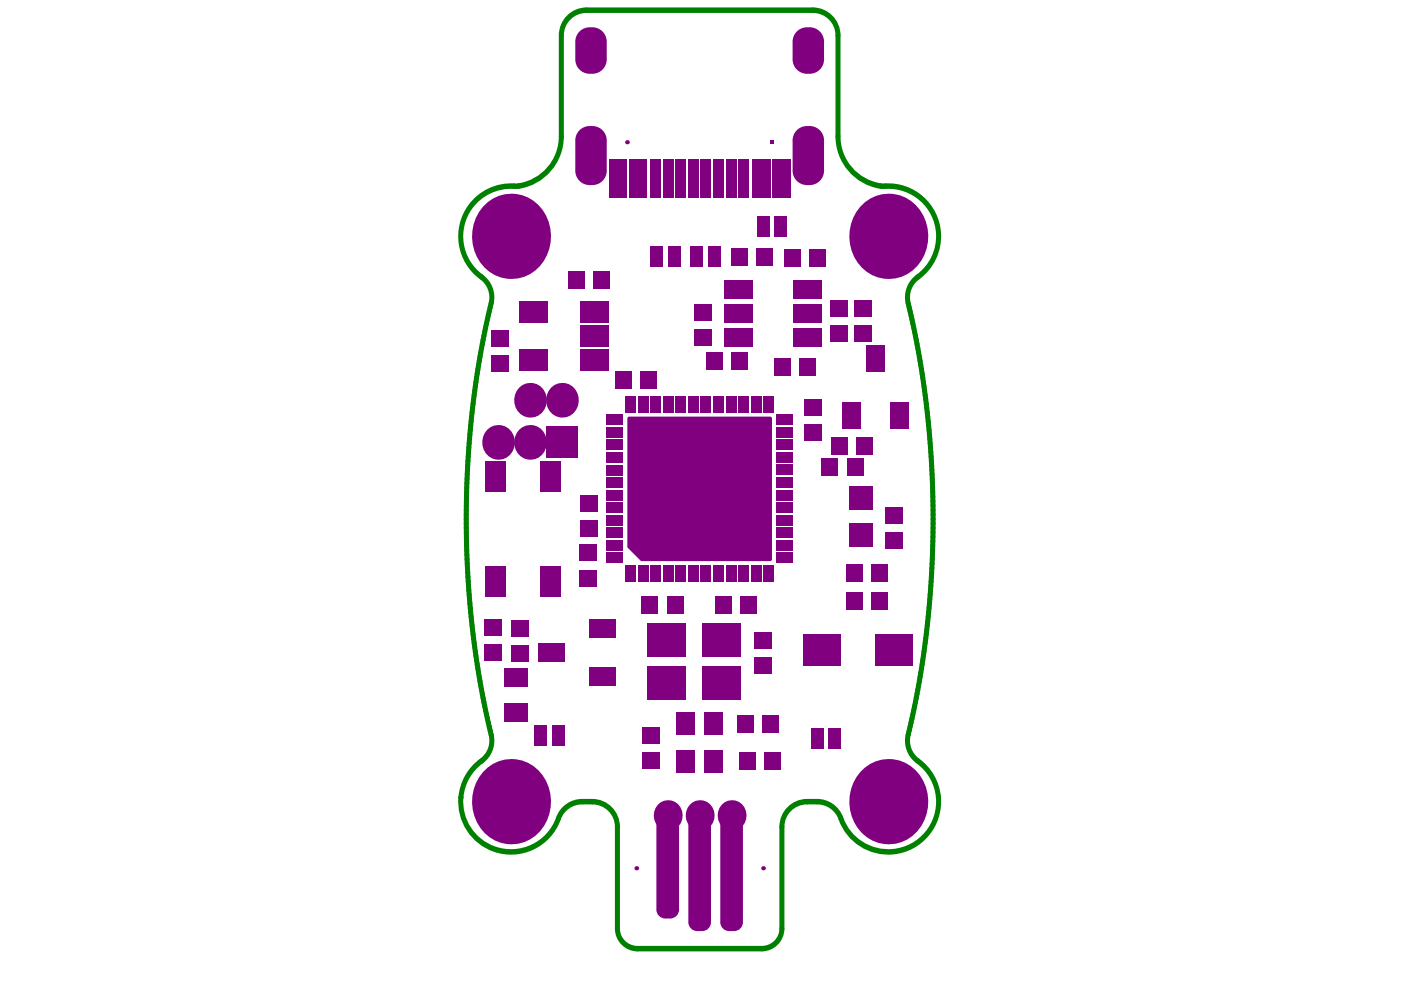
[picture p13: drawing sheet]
<svg xmlns="http://www.w3.org/2000/svg" width="297mm" height="210mm" viewBox="0 0 297 210" stroke-linecap="round" stroke-linejoin="round" font-family="sans-serif">
<path d="M97.7 169.1h.1M199 169a11.1 11.1 0 0 0-5-8.2 5.5 5.5 0 0 1-1.2-5.9l.9-4.3a202.6 202.6 0 0 0-1.3-87.1 5.7 5.7 0 0 1 3-5.4 10.7 10.7 0 0 0 2.7-12.4 10.7 10.7 0 0 0-11-6.2 10.6 10.6 0 0 1-9.4-10.6v-21.4a5.3 5.3 0 0 0-5.4-5.3h-48a5.3 5.3 0 0 0-5.3 5.3v21.4a10.5 10.5 0 0 1-11 10.6 10.7 10.7 0 0 0-10 7.9 10.7 10.7 0 0 0 4.7 11.9 5.5 5.5 0 0 1 1.2 5.9l-2 9.5-1.5 10-1 10.2-.5 10.4a199.4 199.4 0 0 0 5.4 51.3 5.7 5.7 0 0 1-2.9 5.3 10.7 10.7 0 0 0-3.7 7.2M199 169a10.7 10.7 0 0 1-8.8 11.5 10.7 10.7 0 0 1-12.3-7.7 5.3 5.3 0 0 0-4.6-2.8 7.4 7.4 0 0 0-5.3 1 5.3 5.3 0 0 0-2.2 4.3v21.6a4.3 4.3 0 0 1-4.3 4.2h-26.3a4.3 4.3 0 0 1-4.3-4.2v-21.6a5.3 5.3 0 0 0-5.3-5.3 7.5 7.5 0 0 0-5.2 .9 6.6 6.6 0 0 0-2.5 3.9 10.7 10.7 0 0 1-12.4 5.4 10.7 10.7 0 0 1-7.8-11.1M199 169h.1" fill="none" stroke="#008000" stroke-width="1.1"/>
<g fill="#800080">
<path d="M133.1 88.4l.3-.1h29.9l.3 .1 .1 .3v29.9l-.1 .2-.3 .2h-27.2l-.3-.2-2.8-2.8v-27.3z"/>
<path d="M171.1 12.6v3zM168 12.6h3.1v3a3 3 0 0 1-3.1-3z"/>
<path d="M171.7 12.6h3zM171.7 12.6h3a3 3 0 0 1-3 3z"/>
<path d="M171.7 5.8v3zM171.7 5.8a3 3 0 0 1 3 3h-3z"/>
<path d="M168 8.8h3.1zM168.7 6.9a3 3 0 0 1 2.4-1.1v3h-3.1l.1-.7z"/>
<path d="M125 12.6v3zM122 12.6h3v3a3 3 0 0 1-3-3z"/>
<path d="M125.6 12.6h3zM125.6 12.6h3a3 3 0 0 1-3 3z"/>
<path d="M125.6 5.8v3zM125.6 5.8a3 3 0 0 1 3 3h-3z"/>
<path d="M122 8.8h3zM122.6 6.9a3 3 0 0 1 2.4-1.1v3h-3l.1-.7z"/>
<path d="M171.1 36.2v3zM168 36.2h3.1v3a3 3 0 0 1-3.1-3z"/>
<path d="M171.7 36.2h3zM171.7 36.2h3a3 3 0 0 1-3 3z"/>
<path d="M171.7 26.7v3.1zM171.7 26.7a3 3 0 0 1 3 3.1h-3z"/>
<path d="M168 29.8h3.1zM168.7 27.9a3 3 0 0 1 2.4-1.2v3.1h-3.1l.1-.7z"/>
<path d="M125 36.2v3zM122 36.2h3v3a3 3 0 0 1-3-3z"/>
<path d="M125.6 36.2h3zM125.6 36.2h3a3 3 0 0 1-3 3z"/>
<path d="M125.6 26.7v3.1zM125.6 26.7a3 3 0 0 1 3 3.1h-3z"/>
<path d="M122 29.8h3zM122.6 27.9a3 3 0 0 1 2.4-1.2v3.1h-3l.1-.7z"/>
<path d="M141 192.9v1.8zM139.2 192.9h1.8v1.8a1.87 1.87 0 0 1-1.8-1.8z"/>
<path d="M142.1 192.9h1.9zM142.1 192.9h1.9a1.87 1.87 0 0 1-1.9 1.8z"/>
<path d="M142.1 171.8v1.9zM142.1 171.8a1.87 1.87 0 0 1 1.9 1.9h-1.9z"/>
<path d="M139.2 173.7h1.8zM139.7 172.4l.8-.5 .5-.1v1.9h-1.8v-.5z"/>
<path d="M154.6 195.5v1.9zM152.7 195.5h1.9v1.9a1.87 1.87 0 0 1-1.9-1.9z"/>
<path d="M155.6 195.5h1.9zM155.6 195.5h1.9a1.87 1.87 0 0 1-1.9 1.9z"/>
<path d="M155.6 171.8v1.9zM155.6 171.8a1.87 1.87 0 0 1 1.9 1.9h-1.9z"/>
<path d="M152.7 173.7h1.9zM153.3 172.4l.8-.5 .5-.1v1.9h-1.9l.1-.5z"/>
<path d="M147.8 195.5v1.9zM145.9 195.5h1.9v1.9a1.87 1.87 0 0 1-1.9-1.9z"/>
<path d="M148.9 195.5h1.8zM148.9 195.5h1.8a1.87 1.87 0 0 1-1.8 1.9z"/>
<path d="M148.9 171.8v1.9zM148.9 171.8a1.87 1.87 0 0 1 1.8 1.9h-1.8z"/>
<path d="M145.9 173.7h1.9zM146.5 172.4l.8-.5 .5-.1v1.9h-1.9l.1-.5z"/>
<circle cx="188.3" cy="50.1" r="8.6"/>
<circle cx="108.3" cy="50.1" r="8.6"/>
<circle cx="188.3" cy="170" r="8.6"/>
<circle cx="155.1" cy="172.9" r="3.1"/>
<circle cx="134.9" cy="184.1" r=".42"/>
<circle cx="161.8" cy="184.1" r=".42"/>
<circle cx="132.9" cy="30.2" r=".42"/>
<circle cx="105.6" cy="93.8" r="3.5"/>
<circle cx="141.6" cy="172.9" r="3.1"/>
<circle cx="119.1" cy="84.9" r="3.5"/>
<circle cx="112.4" cy="93.8" r="3.5"/>
<circle cx="112.4" cy="84.9" r="3.5"/>
<circle cx="108.3" cy="170" r="8.6"/>
<circle cx="148.3" cy="172.9" r="3.1"/>
</g>
<g fill="#800080">
<path d="M168 8.8l3.1-3h.6l3 3v3.8l-3 3h-.6l-3.1-3z" fill-rule="evenodd"/>
<path d="M122 8.8l3-3h.6l3 3v3.8l-3 3h-.6l-3-3z" fill-rule="evenodd"/>
<path d="M168 29.8l3.1-3.1h.6l3 3.1v6.4l-3 3h-.6l-3.1-3z" fill-rule="evenodd"/>
<path d="M122 29.8l3-3.1h.6l3 3.1v6.4l-3 3h-.6l-3-3z" fill-rule="evenodd"/>
<path d="M163.4 29.8h.8v.8h-.8z" fill-rule="evenodd"/>
<path d="M115.8 90.4h6.7v6.7h-6.7z" fill-rule="evenodd"/>
<path d="M179.9 111h5.1v5h-5.1z" fill-rule="evenodd"/>
<path d="M179.9 103h5.1v5h-5.1z" fill-rule="evenodd"/>
<path d="M179.4 125.5h3.5v3.7h-3.5z" fill-rule="evenodd"/>
<path d="M184.7 125.5h3.5v3.7h-3.5z" fill-rule="evenodd"/>
<path d="M179.4 119.6h3.5v3.7h-3.5z" fill-rule="evenodd"/>
<path d="M184.7 119.6h3.5v3.7h-3.5z" fill-rule="evenodd"/>
<path d="M160.5 46h2.6v4.2h-2.6z" fill-rule="evenodd"/>
<path d="M164.2 46h2.7v4.2h-2.7z" fill-rule="evenodd"/>
<path d="M114.2 136.4h5.6v4h-5.6z" fill-rule="evenodd"/>
<path d="M124.9 131.3h5.6v4h-5.6z" fill-rule="evenodd"/>
<path d="M124.9 141.5h5.6v4h-5.6z" fill-rule="evenodd"/>
<path d="M108.5 131.5h3.7v3.4h-3.7z" fill-rule="evenodd"/>
<path d="M108.5 136.8h3.7v3.5h-3.7z" fill-rule="evenodd"/>
<path d="M102.7 131.3h3.8v3.5h-3.8z" fill-rule="evenodd"/>
<path d="M102.7 136.7h3.8v3.4h-3.8z" fill-rule="evenodd"/>
<path d="M106.9 149.1h5v4h-5z" fill-rule="evenodd"/>
<path d="M106.9 141.6h5v4h-5z" fill-rule="evenodd"/>
<path d="M181.5 92.6h3.5v3.7h-3.5z" fill-rule="evenodd"/>
<path d="M176.2 92.6h3.5v3.7h-3.5z" fill-rule="evenodd"/>
<path d="M178.6 85.4h4v5.6h-4z" fill-rule="evenodd"/>
<path d="M188.7 85.4h4v5.6h-4z" fill-rule="evenodd"/>
<path d="M183.7 73.1h4v5.6h-4z" fill-rule="evenodd"/>
<path d="M187.7 107.6h3.7v3.5h-3.7z" fill-rule="evenodd"/>
<path d="M187.7 113h3.7v3.4h-3.7z" fill-rule="evenodd"/>
<path d="M147.3 69.8h3.7v3.5h-3.7z" fill-rule="evenodd"/>
<path d="M147.3 64.5h3.7v3.5h-3.7z" fill-rule="evenodd"/>
<path d="M181.1 63.7h3.7v3.4h-3.7z" fill-rule="evenodd"/>
<path d="M181.1 69h3.7v3.5h-3.7z" fill-rule="evenodd"/>
<path d="M176.1 63.6h3.7v3.5h-3.7z" fill-rule="evenodd"/>
<path d="M176.1 68.9h3.7v3.5h-3.7z" fill-rule="evenodd"/>
<path d="M171.5 52.8h3.5v3.7h-3.5z" fill-rule="evenodd"/>
<path d="M166.2 52.8h3.5v3.7h-3.5z" fill-rule="evenodd"/>
<path d="M170.3 134.4h8v6.7h-8z" fill-rule="evenodd"/>
<path d="M185.5 134.4h8v6.7h-8z" fill-rule="evenodd"/>
<path d="M155 74.7h3.5v3.8h-3.5z" fill-rule="evenodd"/>
<path d="M149.7 74.7h3.5v3.8h-3.5z" fill-rule="evenodd"/>
<path d="M155 52.6h3.5v3.8h-3.5z" fill-rule="evenodd"/>
<path d="M160.3 52.6h3.5v3.8h-3.5z" fill-rule="evenodd"/>
<path d="M169.4 75.9h3.5v3.8h-3.5z" fill-rule="evenodd"/>
<path d="M164.1 75.9h3.4v3.8h-3.4z" fill-rule="evenodd"/>
<path d="M168.2 59.4h6.1v4h-6.1z" fill-rule="evenodd"/>
<path d="M168.2 64.5h6.1v4h-6.1z" fill-rule="evenodd"/>
<path d="M168.2 69.6h6.1v3.9h-6.1z" fill-rule="evenodd"/>
<path d="M153.5 69.6h6.2v3.9h-6.2z" fill-rule="evenodd"/>
<path d="M153.5 64.5h6.2v4h-6.2z" fill-rule="evenodd"/>
<path d="M153.5 59.4h6.2v4h-6.2z" fill-rule="evenodd"/>
<path d="M122.9 74.1h6.1v4.5h-6.1z" fill-rule="evenodd"/>
<path d="M122.9 69h6.1v4.5h-6.1z" fill-rule="evenodd"/>
<path d="M122.9 64h6.1v4.5h-6.1z" fill-rule="evenodd"/>
<path d="M110.1 64h6.1v4.5h-6.1z" fill-rule="evenodd"/>
<path d="M110.1 74.1h6.1v4.5h-6.1z" fill-rule="evenodd"/>
<path d="M104.2 75.4h3.7v3.5h-3.7z" fill-rule="evenodd"/>
<path d="M104.2 70.1h3.7v3.4h-3.7z" fill-rule="evenodd"/>
<path d="M125.8 57.6h3.5v3.7h-3.5z" fill-rule="evenodd"/>
<path d="M120.5 57.6h3.4v3.7h-3.4z" fill-rule="evenodd"/>
<path d="M139.2 173.7l1.8-1.9h1.1l1.9 1.9v19.2l-1.9 1.8h-1.1l-1.8-1.8z" fill-rule="evenodd"/>
<path d="M152.7 173.7l1.9-1.9h1l1.9 1.9v21.8l-1.9 1.9h-1l-1.9-1.9z" fill-rule="evenodd"/>
<path d="M145.9 173.7l1.9-1.9h1.1l1.8 1.9v21.8l-1.8 1.9h-1.1l-1.9-1.9z" fill-rule="evenodd"/>
<path d="M113.3 153.9h2.6v4.2h-2.6z" fill-rule="evenodd"/>
<path d="M117 153.9h2.7v4.2h-2.7z" fill-rule="evenodd"/>
<path d="M175.7 154.5h2.6v4.3h-2.6z" fill-rule="evenodd"/>
<path d="M171.9 154.5h2.7v4.3h-2.7z" fill-rule="evenodd"/>
<path d="M153.9 33.7h2.2v8.3h-2.2z" fill-rule="evenodd"/>
<path d="M137.9 33.7h2.2v8.3h-2.2z" fill-rule="evenodd"/>
<path d="M133.4 33.7h2.1v8.3h-2.1z" fill-rule="evenodd"/>
<path d="M140.6 33.7h2.1v8.3h-2.1z" fill-rule="evenodd"/>
<path d="M148.6 33.7h2.1v8.3h-2.1z" fill-rule="evenodd"/>
<path d="M156.6 33.7h2.1v8.3h-2.1z" fill-rule="evenodd"/>
<path d="M151.3 33.8h2.1v8.2h-2.1z" fill-rule="evenodd"/>
<path d="M145.9 33.7h2.2v8.3h-2.2z" fill-rule="evenodd"/>
<path d="M143.3 33.7h2.1v8.3h-2.1z" fill-rule="evenodd"/>
<path d="M135 33.7h2.1v8.3h-2.1z" fill-rule="evenodd"/>
<path d="M163.8 33.7h2.1v8.3h-2.1z" fill-rule="evenodd"/>
<path d="M159.5 33.7h2.2v8.3h-2.2z" fill-rule="evenodd"/>
<path d="M130.7 33.7h2.2v8.3h-2.2z" fill-rule="evenodd"/>
<path d="M129.1 33.7h2.2v8.3h-2.2z" fill-rule="evenodd"/>
<path d="M128.6 117.2h3.5v2.2h-3.5z" fill-rule="evenodd"/>
<path d="M159.9 134h3.8v3.5h-3.8z" fill-rule="evenodd"/>
<path d="M143.4 151.1h4v4.8h-4z" fill-rule="evenodd"/>
<path d="M128.6 114.6h3.5v2.1h-3.5z" fill-rule="evenodd"/>
<path d="M148.9 132.1h8.2v7.2h-8.2z" fill-rule="evenodd"/>
<path d="M128.6 111.9h3.5v2.1h-3.5z" fill-rule="evenodd"/>
<path d="M128.6 98.6h3.5v2.1h-3.5z" fill-rule="evenodd"/>
<path d="M128.6 95.9h3.5v2.2h-3.5z" fill-rule="evenodd"/>
<path d="M128.6 103.9h3.5v2.1h-3.5z" fill-rule="evenodd"/>
<path d="M128.6 109.2h3.5v2.2h-3.5z" fill-rule="evenodd"/>
<path d="M128.6 106.6h3.5v2.1h-3.5z" fill-rule="evenodd"/>
<path d="M143.3 83.9h2.1v3.5h-2.1z" fill-rule="evenodd"/>
<path d="M135.3 83.9h2.1v3.5h-2.1z" fill-rule="evenodd"/>
<path d="M114.5 97.9h4.2v6.4h-4.2z" fill-rule="evenodd"/>
<path d="M134.7 90.1h27.2v27.1h-27.2z" fill-rule="evenodd"/>
<path d="M132.6 119.9h2.1v3.5h-2.1z" fill-rule="evenodd"/>
<path d="M135.3 119.9h2.1v3.5h-2.1z" fill-rule="evenodd"/>
<path d="M137.9 119.9h2.2v3.5h-2.2z" fill-rule="evenodd"/>
<path d="M140.6 119.9h2.1v3.5h-2.1z" fill-rule="evenodd"/>
<path d="M143.3 119.9h2.1v3.5h-2.1z" fill-rule="evenodd"/>
<path d="M145.9 119.9h2.2v3.5h-2.2z" fill-rule="evenodd"/>
<path d="M148.6 119.9h2.1v3.5h-2.1z" fill-rule="evenodd"/>
<path d="M151.3 119.9h2.1v3.5h-2.1z" fill-rule="evenodd"/>
<path d="M153.9 119.9h2.2v3.5h-2.2z" fill-rule="evenodd"/>
<path d="M156.6 119.9h2.1v3.5h-2.1z" fill-rule="evenodd"/>
<path d="M159.3 119.9h2.1v3.5h-2.1z" fill-rule="evenodd"/>
<path d="M161.9 119.9h2.2v3.5h-2.2z" fill-rule="evenodd"/>
<path d="M164.6 117.2h3.5v2.2h-3.5z" fill-rule="evenodd"/>
<path d="M164.6 114.6h3.5v2.1h-3.5z" fill-rule="evenodd"/>
<path d="M164.6 111.9h3.5v2.1h-3.5z" fill-rule="evenodd"/>
<path d="M164.6 109.2h3.5v2.2h-3.5z" fill-rule="evenodd"/>
<path d="M164.6 106.6h3.5v2.1h-3.5z" fill-rule="evenodd"/>
<path d="M164.6 103.9h3.5v2.1h-3.5z" fill-rule="evenodd"/>
<path d="M136.1 126.4h3.4v3.8h-3.4z" fill-rule="evenodd"/>
<path d="M141.4 126.4h3.5v3.8h-3.5z" fill-rule="evenodd"/>
<path d="M146.4 52.2h2.7v4.2h-2.7z" fill-rule="evenodd"/>
<path d="M150.2 52.2h2.6v4.2h-2.6z" fill-rule="evenodd"/>
<path d="M141.7 52.3h2.7v4.2h-2.7z" fill-rule="evenodd"/>
<path d="M170.5 84.6h3.7v3.5h-3.7z" fill-rule="evenodd"/>
<path d="M179.6 97.2h3.4v3.8h-3.4z" fill-rule="evenodd"/>
<path d="M174.2 97.2h3.5v3.8h-3.5z" fill-rule="evenodd"/>
<path d="M164.6 101.2h3.5v2.2h-3.5z" fill-rule="evenodd"/>
<path d="M164.6 98.6h3.5v2.1h-3.5z" fill-rule="evenodd"/>
<path d="M123 110.3h3.7v3.4h-3.7z" fill-rule="evenodd"/>
<path d="M123 104.9h3.7v3.5h-3.7z" fill-rule="evenodd"/>
<path d="M164.6 95.9h3.5v2.2h-3.5z" fill-rule="evenodd"/>
<path d="M164.6 93.3h3.5v2.1h-3.5z" fill-rule="evenodd"/>
<path d="M164.6 90.6h3.5v2.1h-3.5z" fill-rule="evenodd"/>
<path d="M122.9 115.5h3.7v3.5h-3.7z" fill-rule="evenodd"/>
<path d="M122.9 120.8h3.7v3.5h-3.7z" fill-rule="evenodd"/>
<path d="M137.1 132.1h8.3v7.2h-8.3z" fill-rule="evenodd"/>
<path d="M136.2 159.6h3.7v3.4h-3.7z" fill-rule="evenodd"/>
<path d="M136.2 154.3h3.7v3.4h-3.7z" fill-rule="evenodd"/>
<path d="M156.7 159.6h3.5v3.7h-3.5z" fill-rule="evenodd"/>
<path d="M162.1 159.6h3.4v3.7h-3.4z" fill-rule="evenodd"/>
<path d="M164.6 87.9h3.5v2.2h-3.5z" fill-rule="evenodd"/>
<path d="M140.6 83.9h2.1v3.5h-2.1z" fill-rule="evenodd"/>
<path d="M185.5 134.4h8v6.7h-8z" fill-rule="evenodd"/>
<path d="M170.3 134.4h8v6.7h-8z" fill-rule="evenodd"/>
<path d="M138 52.3h2.6v4.2h-2.6z" fill-rule="evenodd"/>
<path d="M103 120h4.3v6.4h-4.3z" fill-rule="evenodd"/>
<path d="M103 97.9h4.3v6.4h-4.3z" fill-rule="evenodd"/>
<path d="M161.9 83.9h2.2v3.5h-2.2z" fill-rule="evenodd"/>
<path d="M159.3 83.9h2.1v3.5h-2.1z" fill-rule="evenodd"/>
<path d="M156.6 83.9h2.1v3.5h-2.1z" fill-rule="evenodd"/>
<path d="M153.9 83.9h2.2v3.5h-2.2z" fill-rule="evenodd"/>
<path d="M132.6 83.9h2.1v3.5h-2.1z" fill-rule="evenodd"/>
<path d="M128.6 87.9h3.5v2.2h-3.5z" fill-rule="evenodd"/>
<path d="M128.6 90.6h3.5v2.1h-3.5z" fill-rule="evenodd"/>
<path d="M128.6 93.3h3.5v2.1h-3.5z" fill-rule="evenodd"/>
<path d="M151.3 83.9h2.1v3.5h-2.1z" fill-rule="evenodd"/>
<path d="M148.6 83.9h2.1v3.5h-2.1z" fill-rule="evenodd"/>
<path d="M145.9 83.9h2.2v3.5h-2.2z" fill-rule="evenodd"/>
<path d="M148.9 141.2h8.2v7.2h-8.2z" fill-rule="evenodd"/>
<path d="M151.7 126.4h3.5v3.7h-3.5z" fill-rule="evenodd"/>
<path d="M157 126.4h3.5v3.7h-3.5z" fill-rule="evenodd"/>
<path d="M135.8 78.6h3.5v3.7h-3.5z" fill-rule="evenodd"/>
<path d="M161.7 151.6h3.4v3.7h-3.4z" fill-rule="evenodd"/>
<path d="M159.9 139.3h3.8v3.5h-3.8z" fill-rule="evenodd"/>
<path d="M114.5 120h4.2v6.4h-4.2z" fill-rule="evenodd"/>
<path d="M156.3 151.6h3.5v3.7h-3.5z" fill-rule="evenodd"/>
<path d="M130.5 78.6h3.4v3.7h-3.4z" fill-rule="evenodd"/>
<path d="M137.1 141.2h8.3v7.2h-8.3z" fill-rule="evenodd"/>
<path d="M170.5 89.9h3.7v3.5h-3.7z" fill-rule="evenodd"/>
<path d="M128.6 101.3h3.5v2.1h-3.5z" fill-rule="evenodd"/>
<path d="M161.1 33.7h2.2v8.3h-2.2z" fill-rule="evenodd"/>
<path d="M165.4 33.7h2.1v8.3h-2.1z" fill-rule="evenodd"/>
<path d="M149.3 151.1h4v4.8h-4z" fill-rule="evenodd"/>
<path d="M149.3 159.1h4v4.7h-4z" fill-rule="evenodd"/>
<path d="M143.4 159.1h4v4.7h-4z" fill-rule="evenodd"/>
<path d="M137.9 83.9h2.2v3.5h-2.2z" fill-rule="evenodd"/>
</g>
</svg>
